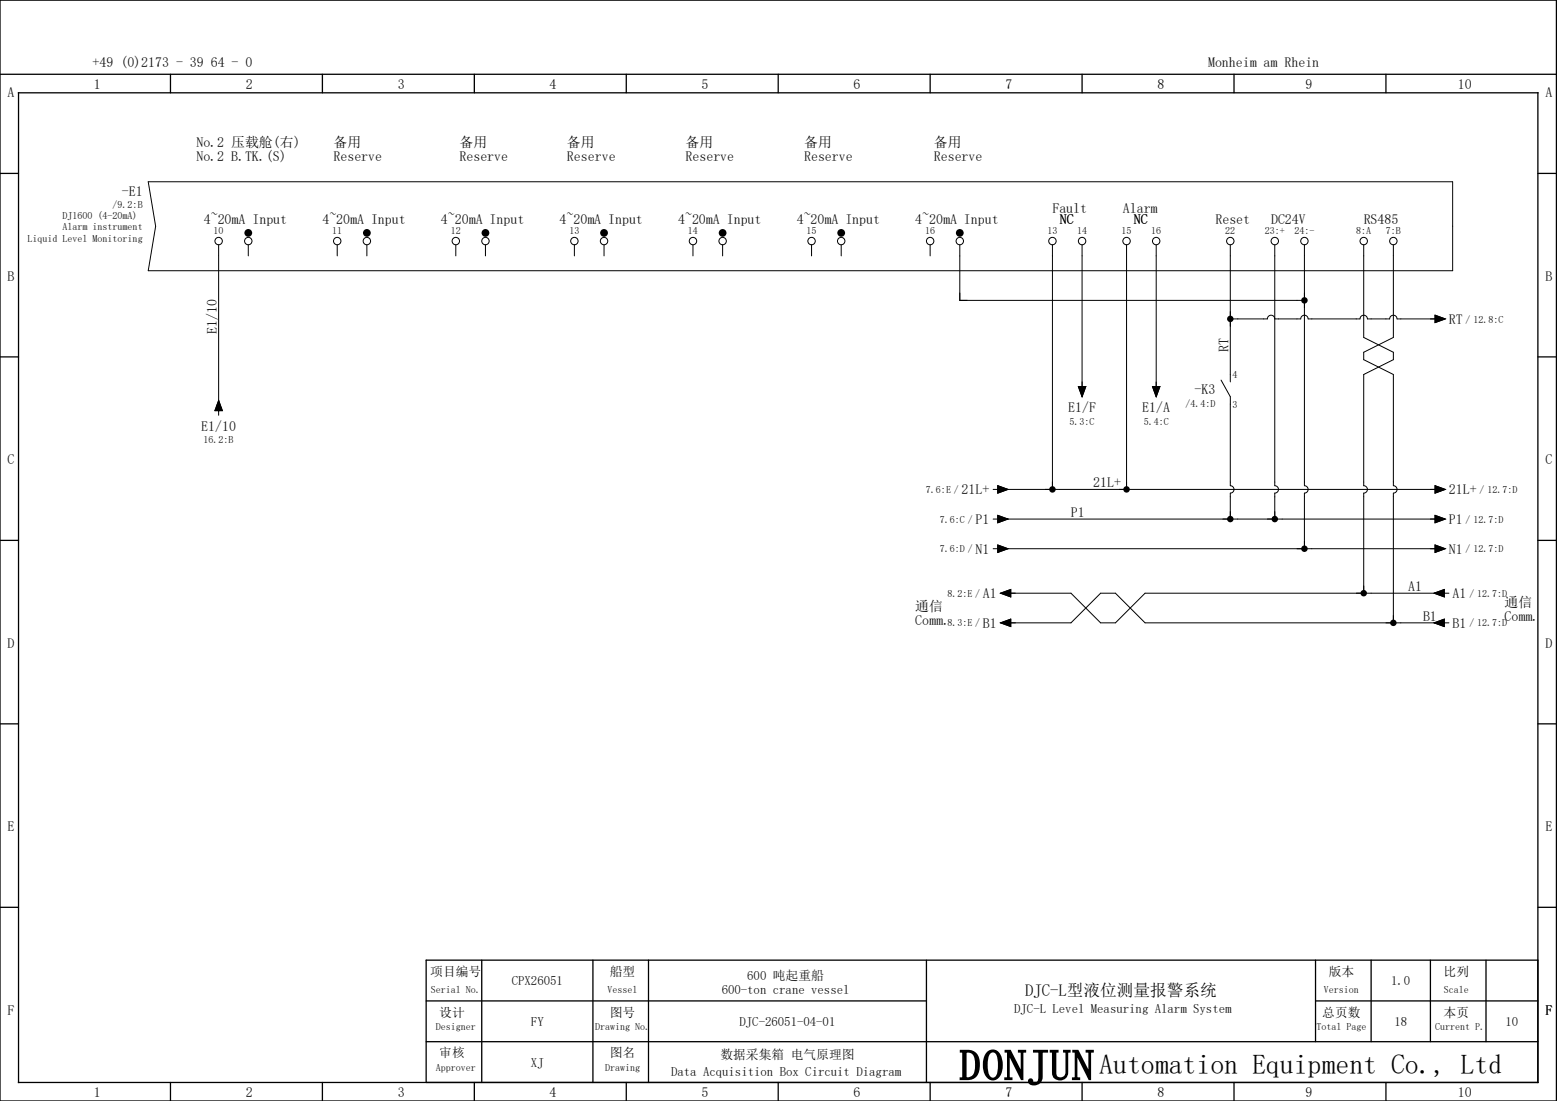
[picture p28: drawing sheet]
<svg xmlns="http://www.w3.org/2000/svg" width="420mm" height="297mm" viewBox="0 0 420 297" stroke-linecap="round" stroke-linejoin="round" font-family="sans-serif">
<defs><g id="words">
<text font-size="11.5" x="259" y="291.3">DONJUN</text>
<text font-size="7.5" x="296.6" y="289.7">Automation Equipment Co., Ltd</text>
<text font-size="4.5" x="276.6" y="268.7">DJC-L型液位测量报警系统</text>
<g font-size="3.7">
<text x="25" y="18">+49 (0)2173 - 39 64 - 0</text>
<text x="326" y="18">Monheim am Rhein</text>
<text x="2.1" y="26.3">A</text>
<text x="25.3" y="24">1</text>
<text x="66.3" y="24">2</text>
<text x="107.3" y="24">3</text>
<text x="148.3" y="24">4</text>
<text x="189.3" y="24">5</text>
<text x="230.3" y="24">6</text>
<text x="271.3" y="24">7</text>
<text x="312.3" y="24">8</text>
<text x="352.3" y="24">9</text>
<text x="393.4" y="24">10</text>
<text x="417.1" y="26.3">A</text>
<text x="53" y="39.8">No.2 压载舱(右)</text>
<text x="90" y="39.8">备用</text>
<text x="124" y="39.8">备用</text>
<text x="153" y="39.8">备用</text>
<text x="185" y="39.8">备用</text>
<text x="217" y="39.8">备用</text>
<text x="252" y="39.8">备用</text>
<text x="53" y="43.5">No.2 B.TK.(S)</text>
<text x="90" y="43.5">Reserve</text>
<text x="124" y="43.5">Reserve</text>
<text x="153" y="43.5">Reserve</text>
<text x="185" y="43.5">Reserve</text>
<text x="217" y="43.5">Reserve</text>
<text x="252" y="43.5">Reserve</text>
<text x="32.9" y="52.8">-E1</text>
<text x="284" y="57.5">Fault</text>
<text x="303" y="57.5">Alarm</text>
<text x="55" y="60.5">4~20mA Input</text>
<text x="87" y="60.5">4~20mA Input</text>
<text x="119" y="60.5">4~20mA Input</text>
<text x="151" y="60.5">4~20mA Input</text>
<text x="183" y="60.5">4~20mA Input</text>
<text x="215" y="60.5">4~20mA Input</text>
<text x="247" y="60.5">4~20mA Input</text>
<text x="286" y="60.5">NC</text>
<text x="306" y="60.5">NC</text>
<text x="328" y="60.5">Reset</text>
<text x="343" y="60.5">DC24V</text>
<text x="368" y="60.5">RS485</text>
<text x="2.1" y="75.8">B</text>
<text x="417.1" y="75.8">B</text>
<text x="391" y="87.4">RT</text>
<text x="58.5" y="90" transform="rotate(-90 58.5 90)">E1/10</text>
<text x="331.5" y="95" transform="rotate(-90 331.5 95)">RT</text>
<text x="322.4" y="106.4">-K3</text>
<text x="288.3" y="111.3">E1/F</text>
<text x="308.3" y="111.3">E1/A</text>
<text x="54.3" y="116.3">E1/10</text>
<text x="2.1" y="125.3">C</text>
<text x="417.1" y="125.3">C</text>
<text x="295" y="131.5">21L+</text>
<text x="259.5" y="133.4">21L+</text>
<text x="391" y="133.4">21L+</text>
<text x="263.2" y="141.4">P1</text>
<text x="289" y="139.5">P1</text>
<text x="391" y="141.4">P1</text>
<text x="263.2" y="149.4">N1</text>
<text x="391" y="149.4">N1</text>
<text x="265.3" y="161.4">A1</text>
<text x="380" y="159.5">A1</text>
<text x="392" y="161.4">A1</text>
<text x="247" y="164.8">通信</text>
<text x="384" y="167.5">B1</text>
<text x="406" y="163.8">通信</text>
<text x="406" y="167.5">Comm.</text>
<text x="247" y="168.5">Comm.</text>
<text x="265.3" y="169.4">B1</text>
<text x="392" y="169.4">B1</text>
<text x="2.1" y="174.8">D</text>
<text x="417.1" y="174.8">D</text>
<text x="2.1" y="224.3">E</text>
<text x="417.1" y="224.3">E</text>
<text x="2.1" y="273.8">F</text>
<text x="417.1" y="273.8">F</text>
<text x="25.3" y="296">1</text>
<text x="66.3" y="296">2</text>
<text x="107.3" y="296">3</text>
<text x="148.3" y="296">4</text>
<text x="189.3" y="296">5</text>
<text x="230.3" y="296">6</text>
<text x="271.3" y="296">7</text>
<text x="312.3" y="296">8</text>
<text x="352.3" y="296">9</text>
<text x="393.4" y="296">10</text>
</g>
<g font-size="3.4">
<text x="116.1" y="263.3">项目编号</text>
<text x="164.6" y="263.3">船型</text>
<text x="358.5" y="263.3">版本</text>
<text x="389.6" y="263.3">比列</text>
<text x="138.1" y="265.8">CPX26051</text>
<text x="194.7" y="268.3">600-ton crane vessel</text>
<text x="201.6" y="264.3">600 吨起重船</text>
<text x="375.4" y="265.8">1.0</text>
<text x="118.5" y="274.3">设计</text>
<text x="164.6" y="274.3">图号</text>
<text x="273.7" y="273.3">DJC-L Level Measuring Alarm System</text>
<text x="356.8" y="274.3">总页数</text>
<text x="389.6" y="274.3">本页</text>
<text x="143.3" y="276.8">FY</text>
<text x="199.6" y="276.8">DJC-26051-04-01</text>
<text x="376.3" y="276.8">18</text>
<text x="406.3" y="276.8">10</text>
<text x="118.5" y="285.3">审核</text>
<text x="143.3" y="287.8">XJ</text>
<text x="164.6" y="285.3">图名</text>
<text x="194.4" y="285.8">数据采集箱 电气原理图</text>
<text x="181.1" y="290.3">Data Acquisition Box Circuit Diagram</text>
</g>
<g font-size="2.7">
<text x="16.9" y="59.2">DJ1600 (4-20mA)</text>
<text x="30.4" y="56.1">/9.2:B</text>
<text x="7.4" y="65.4">Liquid Level Monitoring</text>
<text x="16.9" y="61.9">Alarm instrument</text>
<text x="57.6" y="63.2">10</text>
<text x="89.7" y="63.2">11</text>
<text x="121.7" y="63.2">12</text>
<text x="153.6" y="63.2">13</text>
<text x="185.7" y="63.2">14</text>
<text x="217.7" y="63.2">15</text>
<text x="249.6" y="63.2">16</text>
<text x="282.7" y="63.2">13</text>
<text x="290.7" y="63.2">14</text>
<text x="302.7" y="63.2">15</text>
<text x="310.7" y="63.2">16</text>
<text x="330.7" y="63.2">22</text>
<text x="341.3" y="63.2">23:+</text>
<text x="349.3" y="63.2">24:-</text>
<text x="366" y="63.2">8:A</text>
<text x="374" y="63.2">7:B</text>
<text x="395.5" y="87">/ 12.8:C</text>
<text x="332.6" y="102.1">4</text>
<text x="319.9" y="109.7">/4.4:D</text>
<text x="332.6" y="110">3</text>
<text x="55" y="119.6">16.2:B</text>
<text x="288.6" y="114.6">5.3:C</text>
<text x="308.6" y="114.6">5.4:C</text>
<text x="249.9" y="133">7.6:E /</text>
<text x="399.3" y="133">/ 12.7:D</text>
<text x="253.6" y="141">7.6:C /</text>
<text x="395.5" y="141">/ 12.7:D</text>
<text x="253.6" y="149">7.6:D /</text>
<text x="395.5" y="149">/ 12.7:D</text>
<text x="255.6" y="161">8.2:E /</text>
<text x="396.5" y="161">/ 12.7:D</text>
<text x="255.6" y="169">8.3:E /</text>
<text x="396.5" y="169">/ 12.7:D</text>
<text x="116.3" y="268">Serial No.</text>
<text x="163.9" y="268">Vessel</text>
<text x="357.3" y="268">Version</text>
<text x="389.6" y="268">Scale</text>
<text x="117.6" y="278">Designer</text>
<text x="160.6" y="278">Drawing No.</text>
<text x="355.3" y="278">Total Page</text>
<text x="387.3" y="278">Current P.</text>
<text x="117.6" y="289">Approver</text>
<text x="163.3" y="289">Drawing</text>
</g>
</g></defs>
<g fill="none" stroke="#000" stroke-width=".35">
<path d="M0 0h420v297h-420zM0 20h420M5 25h410v267h-410zM46 20v5M87 20v5M128 20v5M169 20v5M210 20v5M251 20v5M292 20v5M333 20v5M374 20v5"/>
<path d="M0 46.8h5M415 46.8h5M0 96.3h5M415 96.3h5M0 145.8h5M415 145.8h5M0 195.3h5M415 195.3h5M0 244.8h5M130 259v33M160 259v33M175 259v33"/>
<path d="M250 259v33M355 259v22M370 259v22M386 259v22M401 259v22M415 244.8h5M415 259h-300v33M115 270h135M355 270h60M46 292v5M87 292v5M115 281h300"/>
<path d="M128 292v5M169 292v5M210 292v5M251 292v5M292 292v5M333 292v5M374 292v5"/>
</g>
<g fill="none" stroke="#000" stroke-width=".27">
<path d="M40 49h352v24h-352l2-12zM59 66v46M67 66v3M91 66v3M99 66v3M123 66v3M131 66v3M155 66v3M163 66v3M187 66v3M195 66v3M219 66v3"/>
<path d="M227 66v3M251 66v3M259 66v15h93M284 66v66M292 66v39M304 66v66M312 66v39M332 66v37M344 66v65a1 1 0 0 1 1 1 1 1 0 0 1-1 1v7M352 66v65a1 1 0 0 1 1 1 1 1 0 0 1-1 1v15M368 66v25l8 4v2l-8 4v30a1 1 0 0 1 1 1 1 1 0 0 1-1 1v27M376 66v25l-8 4v2l8 4v30a1 1 0 0 1 1 1 1 1 0 0 1-1 1v35"/>
<path d="M332 86h10a1 1 0 0 1 1-1 1 1 0 0 1 1 1h7a1 1 0 0 1 1-1 1 1 0 0 1 1 1h14a1 1 0 0 1 1-1 1 1 0 0 1 1 1h6a1 1 0 0 1 1-1 1 1 0 0 1 1 1h11M387.3 85l2.7 1-2.7 1zM59 108l1 2.8h-2zM291 104.3h2l-1 2.7zM311 104.3h2l-1 2.7zM329.5 102.5l2.5 4.5v24a1 1 0 0 1 1 1 1 1 0 0 1-1 1v7M268 132h1.2M269.2 131l2.8 1-2.8 1zM269.2 139l2.8 1-2.8 1zM270 132h118M387.3 131l2.7 1-2.7 1zM387.3 139l2.7 1-2.7 1z"/>
<path d="M268 140h1.2M268 148h1.2M269.2 147l2.8 1-2.8 1zM270 140h118M270 148h118M387.3 147l2.7 1-2.7 1zM270 160l2.8-1v2zM270 168l2.8-1v2zM272 160h17l8 8h4l8-8h80M272 168h17l8-8h4l8 8h80M387 160l2.7-1v2zM387 168l2.7-1v2z"/>
<path d="M389.7 160h1.3M389.7 168h1.3"/>
<circle cx="59" cy="65" r="1"/>
<circle cx="67" cy="65" r="1"/>
<circle cx="91" cy="65" r="1"/>
<circle cx="99" cy="65" r="1"/>
<circle cx="123" cy="65" r="1"/>
<circle cx="131" cy="65" r="1"/>
<circle cx="155" cy="65" r="1"/>
<circle cx="163" cy="65" r="1"/>
<circle cx="187" cy="65" r="1"/>
<circle cx="195" cy="65" r="1"/>
<circle cx="219" cy="65" r="1"/>
<circle cx="227" cy="65" r="1"/>
<circle cx="251" cy="65" r="1"/>
<circle cx="259" cy="65" r="1"/>
<circle cx="284" cy="65" r="1"/>
<circle cx="292" cy="65" r="1"/>
<circle cx="304" cy="65" r="1"/>
<circle cx="312" cy="65" r="1"/>
<circle cx="332" cy="65" r="1"/>
<circle cx="344" cy="65" r="1"/>
<circle cx="352" cy="65" r="1"/>
<circle cx="368" cy="65" r="1"/>
<circle cx="376" cy="65" r="1"/>
</g>
<g fill="#000">
<circle cx="67" cy="62.8" r="1.05"/>
<circle cx="99" cy="62.8" r="1.05"/>
<circle cx="131" cy="62.8" r="1.05"/>
<circle cx="163" cy="62.8" r="1.05"/>
<circle cx="195" cy="62.8" r="1.05"/>
<circle cx="227" cy="62.8" r="1.05"/>
<circle cx="259" cy="62.8" r="1.05"/>
<circle cx="332" cy="86" r=".88"/>
<circle cx="352" cy="81" r=".88"/>
<circle cx="284" cy="132" r=".88"/>
<circle cx="304" cy="132" r=".88"/>
<circle cx="332" cy="140" r=".88"/>
<circle cx="344" cy="140" r=".88"/>
<circle cx="352" cy="148" r=".88"/>
<circle cx="368" cy="160" r=".88"/>
<circle cx="376" cy="168" r=".88"/>
</g>
<g fill="#000" stroke="#000" stroke-width=".27">
<path d="M387.3 85l2.7 1-2.7 1zM59 108l1 2.8h-2zM291 104.3h2l-1 2.7zM311 104.3h2l-1 2.7zM269.2 131l2.8 1-2.8 1zM269.2 139l2.8 1-2.8 1zM387.3 131l2.7 1-2.7 1zM387.3 139l2.7 1-2.7 1zM269.2 147l2.8 1-2.8 1zM270 160l2.8-1v2zM387.3 147l2.7 1-2.7 1zM387 160l2.7-1v2z"/>
<path d="M270 168l2.8-1v2zM387 168l2.7-1v2z"/>
</g>
<use href="#words"/>
</svg>
